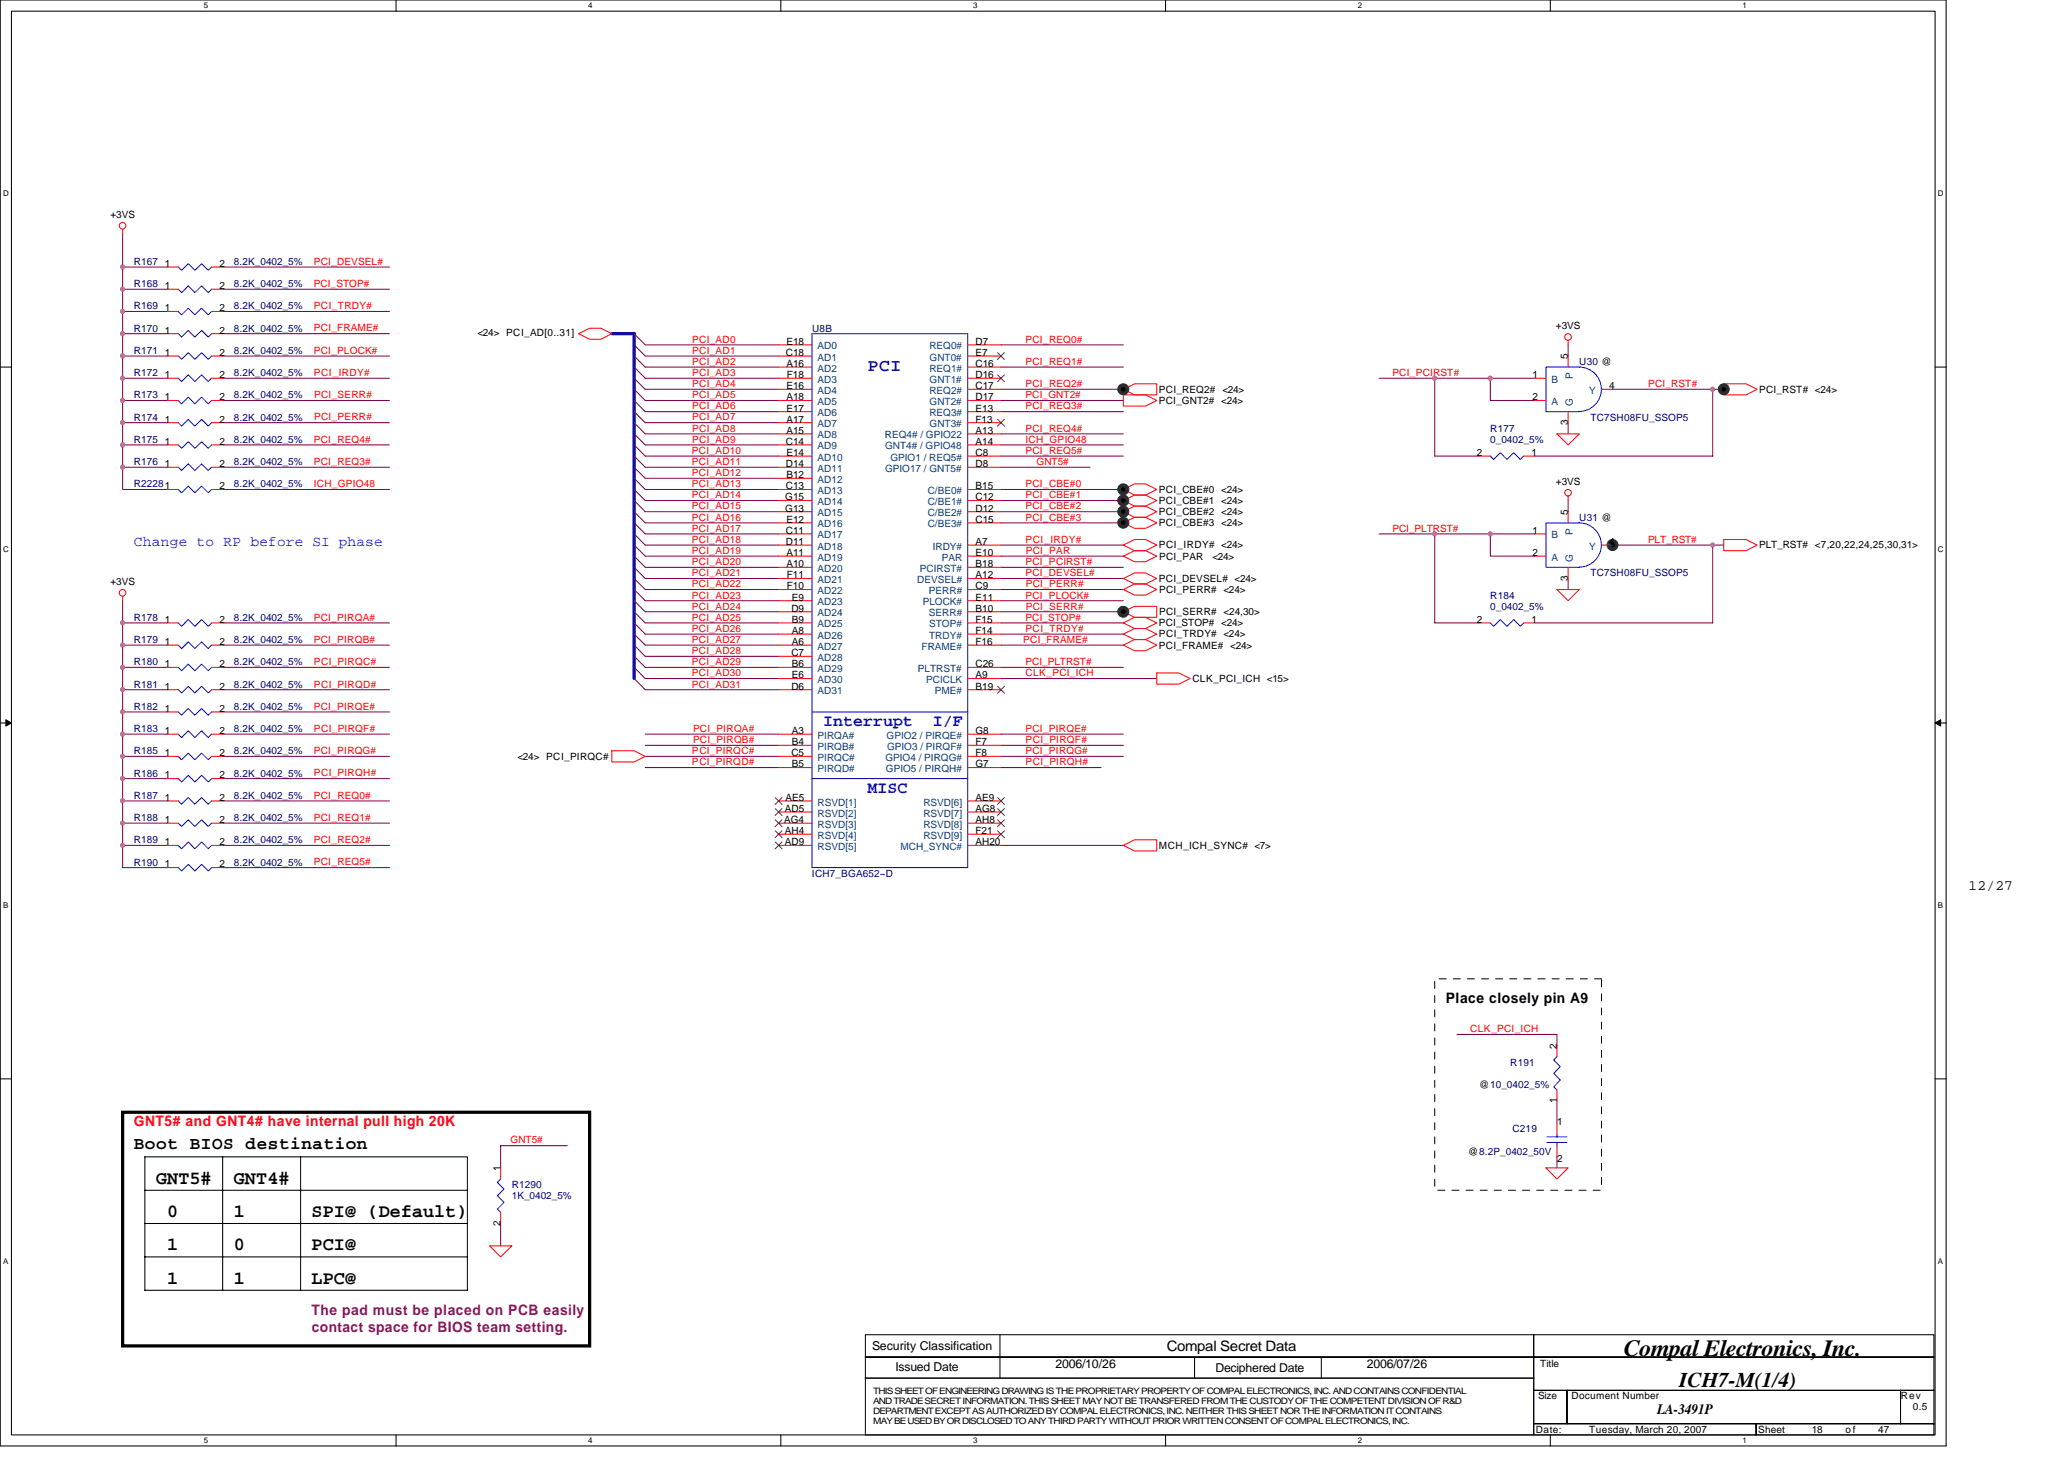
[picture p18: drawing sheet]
<svg xmlns="http://www.w3.org/2000/svg" width="297mm" height="210mm" viewBox="0 0 297 210" stroke-linecap="round" stroke-linejoin="round" font-family="sans-serif">
<defs><g id="words">
<text font-size="3.3" x="233.7" y="195.1">Compal Electronics, Inc.</text>
<text font-size="3" x="241.7" y="199.6">ICH7-M(1/4)</text>
<g font-size="2.7">
<text x="22.5" y="170.3">GNT5#</text>
<text x="33.7" y="170.3">GNT4#</text>
<text x="24" y="175.1">0</text>
<text x="24" y="179.9">1</text>
<text x="33.7" y="175.1">1</text>
<text x="33.7" y="179.9">0</text>
<text x="44.8" y="175.1">SPI@ (Default)</text>
<text x="44.8" y="179.9">PCI@</text>
<text x="24" y="184.7">1</text>
<text x="33.7" y="184.7">1</text>
<text x="44.8" y="184.7">LPC@</text>
</g>
<text font-size="2.5" fill="#00f" x="124.9" y="53.4">PCI</text>
<text font-size="2.5" x="19.3" y="165.4">Boot BIOS destination</text>
<g font-size="2.4" fill="#00f">
<text x="118.5" y="104.4">Interrupt</text>
<text x="134.3" y="104.4">I/F</text>
<text x="124.9" y="114">MISC</text>
</g>
<text font-size="2.1" fill="#00f" x="19.3" y="78.5">Change to RP before SI phase</text>
<g font-size="2.1">
<text x="283.3" y="128.1">12/27</text>
<text x="208.1" y="144.4">Place closely pin A9</text>
<text x="167.9" y="194.4">Compal Secret Data</text>
<text x="238.5" y="203.5">LA-3491P</text>
</g>
<text font-size="2.1" fill="#f00" x="19.3" y="161.9">GNT5# and GNT4# have internal pull high 20K</text>
<g font-size="2.1" fill="#800080">
<text x="44.8" y="189.2">The pad must be placed on PCB easily</text>
<text x="44.9" y="191.6">contact space for BIOS team setting.</text>
</g>
<g font-size="1.8">
<text x="125.5" y="194.2">Security Classification</text>
<text x="128.9" y="197.3">Issued Date</text>
<text x="151.9" y="196.8">2006/10/26</text>
<text x="174.9" y="197.4">Deciphered Date</text>
<text x="196.7" y="196.8">2006/07/26</text>
</g>
<g font-size="1.4">
<text x="15.9" y="31.4">+3VS</text>
<text x="23.7" y="41.6">1</text>
<text x="23.7" y="38.4">1</text>
<text x="31.6" y="41.6">2</text>
<text x="31.6" y="38.4">2</text>
<text x="23.7" y="48">1</text>
<text x="23.7" y="44.8">1</text>
<text x="31.6" y="48">2</text>
<text x="31.6" y="44.8">2</text>
<text x="223.9" y="47.4">+3VS</text>
<text x="23.7" y="51.2">1</text>
<text x="31.6" y="51.2">2</text>
<text x="68.7" y="48.3">&lt;24&gt; PCI_AD[0..31]</text>
<text x="113.1" y="51.2">C18</text>
<text x="113.2" y="49.6">E18</text>
<text x="113.2" y="52.8">A16</text>
<text x="140.4" y="49.6">D7</text>
<text x="140.4" y="52.8">C16</text>
<text x="140.4" y="51.2">E7</text>
<text x="225.7" y="51.7" transform="rotate(-90 225.7 51.7)">5</text>
<text x="23.7" y="54.4">1</text>
<text x="23.7" y="57.6">1</text>
<text x="31.6" y="54.4">2</text>
<text x="31.6" y="57.6">2</text>
<text x="113.2" y="56">E16</text>
<text x="113.2" y="57.6">A18</text>
<text x="113.2" y="59.2">E17</text>
<text x="113.2" y="54.4">F18</text>
<text x="140.4" y="56">C17</text>
<text x="140.4" y="59.2">E13</text>
<text x="140.4" y="54.4">D16</text>
<text x="140.4" y="57.6">D17</text>
<text x="166.8" y="58.1">PCI_GNT2# &lt;24&gt;</text>
<text x="166.8" y="56.5">PCI_REQ2# &lt;24&gt;</text>
<text x="220.6" y="54.4">1</text>
<text x="220.6" y="57.6">2</text>
<text x="231.6" y="56">4</text>
<text x="253.2" y="56.5">PCI_RST# &lt;24&gt;</text>
<text x="23.7" y="64">1</text>
<text x="23.7" y="60.8">1</text>
<text x="31.6" y="64">2</text>
<text x="31.6" y="60.8">2</text>
<text x="113.1" y="64">C14</text>
<text x="113.2" y="60.8">A17</text>
<text x="113.2" y="62.4">A15</text>
<text x="113.2" y="65.6">E14</text>
<text x="140.4" y="62.4">A13</text>
<text x="140.4" y="60.8">F13</text>
<text x="140.4" y="64">A14</text>
<text x="140.4" y="65.6">C8</text>
<text x="212.6" y="65.6">2</text>
<text x="220.4" y="65.6">1</text>
<text x="225.7" y="61.2" transform="rotate(-90 225.7 61.2)">3</text>
<text x="23.7" y="67.2">1</text>
<text x="31.6" y="70.4">2</text>
<text x="31.6" y="67.2">2</text>
<text x="113" y="72">G15</text>
<text x="113.1" y="67.2">D14</text>
<text x="113.1" y="70.4">C13</text>
<text x="113.2" y="68.8">B12</text>
<text x="140.4" y="67.2">D8</text>
<text x="140.4" y="70.4">B15</text>
<text x="140.4" y="72">C12</text>
<text x="166.8" y="70.9">PCI_CBE#0 &lt;24&gt;</text>
<text x="223.9" y="69.8">+3VS</text>
<text x="113" y="73.6">G13</text>
<text x="113.1" y="76.8">C11</text>
<text x="113.2" y="75.2">E12</text>
<text x="140.4" y="73.6">D12</text>
<text x="140.4" y="75.2">C15</text>
<text x="166.8" y="72.5">PCI_CBE#1 &lt;24&gt;</text>
<text x="166.8" y="74.1">PCI_CBE#2 &lt;24&gt;</text>
<text x="166.8" y="75.7">PCI_CBE#3 &lt;24&gt;</text>
<text x="220.6" y="76.8">1</text>
<text x="225.7" y="74.1" transform="rotate(-90 225.7 74.1)">5</text>
<text x="113.1" y="78.4">D11</text>
<text x="113.2" y="80">A11</text>
<text x="113.2" y="81.6">A10</text>
<text x="113.2" y="83.2">F11</text>
<text x="140.4" y="81.6">B18</text>
<text x="140.4" y="80">E10</text>
<text x="140.4" y="78.4">A7</text>
<text x="140.4" y="83.2">A12</text>
<text x="166.8" y="78.9">PCI_IRDY# &lt;24&gt;</text>
<text x="166.8" y="83.7">PCI_DEVSEL# &lt;24&gt;</text>
<text x="166.8" y="80.5">PCI_PAR</text>
<text x="174.5" y="80.5">&lt;24&gt;</text>
<text x="220.6" y="80">2</text>
<text x="225.7" y="83.5" transform="rotate(-90 225.7 83.5)">3</text>
<text x="231.6" y="78.4">4</text>
<text x="253.2" y="78.9">PLT_RST# &lt;7,20,22,24,25,30,31&gt;</text>
<text x="15.9" y="84.2">+3VS</text>
<text x="23.7" y="89.6">1</text>
<text x="31.6" y="89.6">2</text>
<text x="113.2" y="84.8">F10</text>
<text x="113.9" y="88">D9</text>
<text x="114" y="86.4">E9</text>
<text x="114" y="89.6">B9</text>
<text x="140.4" y="84.8">C9</text>
<text x="140.4" y="88">B10</text>
<text x="140.4" y="86.4">E11</text>
<text x="140.4" y="89.6">F15</text>
<text x="166.8" y="85.3">PCI_PERR# &lt;24&gt;</text>
<text x="166.8" y="88.5">PCI_SERR# &lt;24,30&gt;</text>
<text x="212.6" y="89.6">2</text>
<text x="220.4" y="89.6">1</text>
<text x="23.7" y="96">1</text>
<text x="23.7" y="92.8">1</text>
<text x="31.6" y="96">2</text>
<text x="31.6" y="92.8">2</text>
<text x="113.9" y="94.4">C7</text>
<text x="114" y="91.2">A8</text>
<text x="114" y="92.8">A6</text>
<text x="114" y="96">B6</text>
<text x="140.4" y="91.2">F14</text>
<text x="140.4" y="96">C26</text>
<text x="140.4" y="92.8">F16</text>
<text x="166.8" y="90.1">PCI_STOP# &lt;24&gt;</text>
<text x="166.8" y="91.7">PCI_TRDY# &lt;24&gt;</text>
<text x="166.8" y="93.3">PCI_FRAME# &lt;24&gt;</text>
<text x="23.7" y="99.2">1</text>
<text x="31.6" y="99.2">2</text>
<text x="113.9" y="99.2">D6</text>
<text x="114" y="97.6">E6</text>
<text x="140.4" y="99.2">B19</text>
<text x="140.4" y="97.6">A9</text>
<text x="171.6" y="98.1">CLK_PCI_ICH &lt;15&gt;</text>
<text x="23.7" y="102.4">1</text>
<text x="23.7" y="105.6">1</text>
<text x="31.6" y="102.4">2</text>
<text x="31.6" y="105.6">2</text>
<text x="114" y="105.6">A3</text>
<text x="114" y="107.2">B4</text>
<text x="140.4" y="107.2">F7</text>
<text x="140.4" y="105.6">G8</text>
<text x="23.7" y="108.8">1</text>
<text x="23.7" y="112">1</text>
<text x="31.6" y="108.8">2</text>
<text x="31.6" y="112">2</text>
<text x="74.5" y="109.3">&lt;24&gt; PCI_PIRQC#</text>
<text x="113.9" y="108.8">C5</text>
<text x="114" y="110.4">B5</text>
<text x="140.4" y="110.4">G7</text>
<text x="140.4" y="108.8">F8</text>
<text x="23.7" y="115.2">1</text>
<text x="23.7" y="118.4">1</text>
<text x="31.6" y="115.2">2</text>
<text x="31.6" y="118.4">2</text>
<text x="112.9" y="118.4">AG4</text>
<text x="112.9" y="120">AH4</text>
<text x="112.9" y="116.8">AD5</text>
<text x="113" y="115.2">AE5</text>
<text x="140.4" y="115.2">AE9</text>
<text x="140.4" y="116.8">AG8</text>
<text x="140.4" y="118.4">AH8</text>
<text x="140.4" y="120">F21</text>
<text x="23.7" y="124.8">1</text>
<text x="23.7" y="121.6">1</text>
<text x="31.6" y="124.8">2</text>
<text x="31.6" y="121.6">2</text>
<text x="112.9" y="121.6">AD9</text>
<text x="140.4" y="121.6">AH20</text>
<text x="166.8" y="122.1">MCH_ICH_SYNC# &lt;7&gt;</text>
<text x="224" y="150.9" transform="rotate(-90 224 150.9)">2</text>
<text x="212.9" y="156.5">@10_0402_5%</text>
<text x="224" y="158.7" transform="rotate(-90 224 158.7)">1</text>
<text x="224.1" y="161.8">1</text>
<text x="211.3" y="166.1">@8.2P_0402_50V</text>
<text x="224.1" y="167.2">2</text>
<text x="72" y="168.5" transform="rotate(-90 72 168.5)">1</text>
<text x="72" y="176.4" transform="rotate(-90 72 176.4)">2</text>
<text x="221.7" y="196.7">Title</text>
<text x="221.4" y="201.3">Size</text>
<text x="226.2" y="201.3">Document Number</text>
<text x="273.6" y="201.3">Rev</text>
<text x="275.3" y="202.9">0.5</text>
<text x="221" y="206.1">Date:</text>
<text x="228.7" y="206.1">Tuesday, March 20, 2007</text>
<text x="253" y="206.1">Sheet</text>
<text x="260.7" y="206.1">18</text>
<text x="265.6" y="206.1">of</text>
<text x="270.3" y="206.1">47</text>
</g>
<g font-size="1.4" fill="#000080">
<text x="19.3" y="41.3">R168</text>
<text x="19.3" y="38.1">R167</text>
<text x="33.7" y="41.3">8.2K_0402_5%</text>
<text x="33.7" y="38.1">8.2K_0402_5%</text>
<text x="19.3" y="47.7">R170</text>
<text x="19.3" y="44.5">R169</text>
<text x="33.7" y="47.7">8.2K_0402_5%</text>
<text x="33.7" y="44.5">8.2K_0402_5%</text>
<text x="116.9" y="47.7">U8B</text>
<text x="19.3" y="50.9">R171</text>
<text x="33.7" y="50.9">8.2K_0402_5%</text>
<text x="227.3" y="52.5">U30 @</text>
<text x="19.3" y="54.1">R172</text>
<text x="19.3" y="57.3">R173</text>
<text x="33.7" y="54.1">8.2K_0402_5%</text>
<text x="33.7" y="57.3">8.2K_0402_5%</text>
<text x="19.3" y="63.7">R175</text>
<text x="19.3" y="60.5">R174</text>
<text x="33.7" y="63.7">8.2K_0402_5%</text>
<text x="33.7" y="60.5">8.2K_0402_5%</text>
<text x="214.5" y="62.1">R177</text>
<text x="214.5" y="63.7">0_0402_5%</text>
<text x="228.9" y="60.5">TC7SH08FU_SSOP5</text>
<text x="19.3" y="70.1">R22281</text>
<text x="19.3" y="66.9">R176</text>
<text x="33.7" y="70.1">8.2K_0402_5%</text>
<text x="33.7" y="66.9">8.2K_0402_5%</text>
<text x="227.3" y="74.9">U31 @</text>
<text x="228.9" y="82.9">TC7SH08FU_SSOP5</text>
<text x="19.3" y="89.3">R178</text>
<text x="33.7" y="89.3">8.2K_0402_5%</text>
<text x="214.5" y="86.1">R184</text>
<text x="214.5" y="87.7">0_0402_5%</text>
<text x="19.3" y="95.7">R180</text>
<text x="19.3" y="92.5">R179</text>
<text x="33.7" y="95.7">8.2K_0402_5%</text>
<text x="33.7" y="92.5">8.2K_0402_5%</text>
<text x="19.3" y="98.9">R181</text>
<text x="33.7" y="98.9">8.2K_0402_5%</text>
<text x="19.3" y="102.1">R182</text>
<text x="19.3" y="105.3">R183</text>
<text x="33.7" y="102.1">8.2K_0402_5%</text>
<text x="33.7" y="105.3">8.2K_0402_5%</text>
<text x="19.3" y="108.5">R185</text>
<text x="19.3" y="111.7">R186</text>
<text x="33.7" y="108.5">8.2K_0402_5%</text>
<text x="33.7" y="111.7">8.2K_0402_5%</text>
<text x="19.3" y="114.9">R187</text>
<text x="19.3" y="118.1">R188</text>
<text x="33.7" y="114.9">8.2K_0402_5%</text>
<text x="33.7" y="118.1">8.2K_0402_5%</text>
<text x="19.3" y="124.5">R190</text>
<text x="19.3" y="121.3">R189</text>
<text x="33.7" y="124.5">8.2K_0402_5%</text>
<text x="33.7" y="121.3">8.2K_0402_5%</text>
<text x="116.9" y="126.1">ICH7_BGA652~D</text>
<text x="217.4" y="153.3">R191</text>
<text x="217.7" y="162.9">C219</text>
<text x="73.7" y="170.9">R1290</text>
<text x="73.7" y="172.5">1K_0402_5%</text>
</g>
<g font-size="1.4" fill="#f00">
<text x="45.2" y="38.1">PCI_DEVSEL#</text>
<text x="45.2" y="41.3">PCI_STOP#</text>
<text x="45.2" y="44.5">PCI_TRDY#</text>
<text x="45.2" y="47.7">PCI_FRAME#</text>
<text x="45.2" y="50.9">PCI_PLOCK#</text>
<text x="99.6" y="49.3">PCI_AD0</text>
<text x="99.6" y="50.9">PCI_AD1</text>
<text x="99.6" y="52.5">PCI_AD2</text>
<text x="147.6" y="52.5">PCI_REQ1#</text>
<text x="147.6" y="49.3">PCI_REQ0#</text>
<text x="45.2" y="54.1">PCI_IRDY#</text>
<text x="45.2" y="57.3">PCI_SERR#</text>
<text x="99.6" y="54.1">PCI_AD3</text>
<text x="99.6" y="55.7">PCI_AD4</text>
<text x="99.6" y="57.3">PCI_AD5</text>
<text x="99.6" y="58.9">PCI_AD6</text>
<text x="147.6" y="55.7">PCI_REQ2#</text>
<text x="147.6" y="57.3">PCI_GNT2#</text>
<text x="147.6" y="58.9">PCI_REQ3#</text>
<text x="200.4" y="54.1">PCI_PCIRST#</text>
<text x="237.2" y="55.7">PCI_RST#</text>
<text x="45.2" y="63.7">PCI_REQ4#</text>
<text x="45.2" y="60.5">PCI_PERR#</text>
<text x="99.6" y="65.3">PCI_AD10</text>
<text x="99.6" y="60.5">PCI_AD7</text>
<text x="99.6" y="62.1">PCI_AD8</text>
<text x="99.6" y="63.7">PCI_AD9</text>
<text x="147.6" y="65.3">PCI_REQ5#</text>
<text x="147.6" y="62.1">PCI_REQ4#</text>
<text x="147.6" y="63.7">ICH_GPIO48</text>
<text x="45.2" y="66.9">PCI_REQ3#</text>
<text x="45.2" y="70.1">ICH_GPIO48</text>
<text x="99.6" y="66.9">PCI_AD11</text>
<text x="99.6" y="71.7">PCI_AD14</text>
<text x="99.6" y="70.1">PCI_AD13</text>
<text x="99.6" y="68.5">PCI_AD12</text>
<text x="147.6" y="70.1">PCI_CBE#0</text>
<text x="147.6" y="71.7">PCI_CBE#1</text>
<text x="149.2" y="66.9">GNT5#</text>
<text x="99.6" y="73.3">PCI_AD15</text>
<text x="99.6" y="74.9">PCI_AD16</text>
<text x="99.6" y="76.5">PCI_AD17</text>
<text x="147.6" y="74.9">PCI_CBE#3</text>
<text x="147.6" y="73.3">PCI_CBE#2</text>
<text x="200.4" y="76.5">PCI_PLTRST#</text>
<text x="99.6" y="79.7">PCI_AD19</text>
<text x="99.6" y="78.1">PCI_AD18</text>
<text x="99.6" y="82.9">PCI_AD21</text>
<text x="99.6" y="81.3">PCI_AD20</text>
<text x="147.6" y="82.9">PCI_DEVSEL#</text>
<text x="147.6" y="81.3">PCI_PCIRST#</text>
<text x="147.6" y="78.1">PCI_IRDY#</text>
<text x="147.6" y="79.7">PCI_PAR</text>
<text x="237.2" y="78.1">PLT_RST#</text>
<text x="45.2" y="89.3">PCI_PIRQA#</text>
<text x="99.6" y="84.5">PCI_AD22</text>
<text x="99.6" y="86.1">PCI_AD23</text>
<text x="99.6" y="89.3">PCI_AD25</text>
<text x="99.6" y="87.7">PCI_AD24</text>
<text x="147.6" y="89.3">PCI_STOP#</text>
<text x="147.6" y="86.1">PCI_PLOCK#</text>
<text x="147.6" y="87.7">PCI_SERR#</text>
<text x="147.6" y="84.5">PCI_PERR#</text>
<text x="45.2" y="95.7">PCI_PIRQC#</text>
<text x="45.2" y="92.5">PCI_PIRQB#</text>
<text x="99.6" y="94.1">PCI_AD28</text>
<text x="99.6" y="95.7">PCI_AD29</text>
<text x="99.6" y="90.9">PCI_AD26</text>
<text x="99.6" y="92.5">PCI_AD27</text>
<text x="147.3" y="92.5">PCI_FRAME#</text>
<text x="147.6" y="90.9">PCI_TRDY#</text>
<text x="147.6" y="95.7">PCI_PLTRST#</text>
<text x="45.2" y="98.9">PCI_PIRQD#</text>
<text x="99.6" y="98.9">PCI_AD31</text>
<text x="99.6" y="97.3">PCI_AD30</text>
<text x="147.6" y="97.3">CLK_PCI_ICH</text>
<text x="45.2" y="105.3">PCI_PIRQF#</text>
<text x="45.2" y="102.1">PCI_PIRQE#</text>
<text x="99.7" y="106.9">PCI_PIRQB#</text>
<text x="99.7" y="105.3">PCI_PIRQA#</text>
<text x="147.6" y="106.9">PCI_PIRQF#</text>
<text x="147.6" y="105.3">PCI_PIRQE#</text>
<text x="45.2" y="111.7">PCI_PIRQH#</text>
<text x="45.2" y="108.5">PCI_PIRQG#</text>
<text x="99.6" y="108.5">PCI_PIRQC#</text>
<text x="99.6" y="110.1">PCI_PIRQD#</text>
<text x="147.6" y="108.5">PCI_PIRQG#</text>
<text x="147.6" y="110.1">PCI_PIRQH#</text>
<text x="45.2" y="114.9">PCI_REQ0#</text>
<text x="45.2" y="118.1">PCI_REQ1#</text>
<text x="45.2" y="121.3">PCI_REQ2#</text>
<text x="45.2" y="124.5">PCI_REQ5#</text>
<text x="211.6" y="148.5">CLK_PCI_ICH</text>
<text x="73.5" y="164.5">GNT5#</text>
</g>
<g font-size="1.4" fill="#004080">
<text x="117.7" y="50.3">AD0</text>
<text x="117.7" y="51.9">AD1</text>
<text x="117.7" y="53.5">AD2</text>
<text x="133.7" y="50.3">REQ0#</text>
<text x="133.7" y="53.5">REQ1#</text>
<text x="133.8" y="51.9">GNT0#</text>
<text x="117.7" y="55.1">AD3</text>
<text x="117.7" y="56.7">AD4</text>
<text x="117.7" y="58.3">AD5</text>
<text x="117.7" y="59.9">AD6</text>
<text x="133.7" y="56.7">REQ2#</text>
<text x="133.7" y="59.9">REQ3#</text>
<text x="133.8" y="55.1">GNT1#</text>
<text x="133.8" y="58.3">GNT2#</text>
<text x="223.3" y="55.1">B</text>
<text x="223.3" y="58.3">A</text>
<text x="226.4" y="58.4" transform="rotate(-90 226.4 58.4)">G</text>
<text x="226.4" y="54.6" transform="rotate(-90 226.4 54.6)">P</text>
<text x="228.7" y="56.7">Y</text>
<text x="117.7" y="61.5">AD7</text>
<text x="117.7" y="63.1">AD8</text>
<text x="117.7" y="64.7">AD9</text>
<text x="127.3" y="63.1">REQ4# / GPIO22</text>
<text x="127.4" y="64.7">GNT4# / GPIO48</text>
<text x="133.8" y="61.5">GNT3#</text>
<text x="117.7" y="66.3">AD10</text>
<text x="117.7" y="67.9">AD11</text>
<text x="117.7" y="69.5">AD12</text>
<text x="117.7" y="71.1">AD13</text>
<text x="127.4" y="67.9">GPIO17 / GNT5#</text>
<text x="128.1" y="66.3">GPIO1 / REQ5#</text>
<text x="133.5" y="71.1">C/BE0#</text>
<text x="117.7" y="72.7">AD14</text>
<text x="117.7" y="74.3">AD15</text>
<text x="117.7" y="75.9">AD16</text>
<text x="117.7" y="77.5">AD17</text>
<text x="133.5" y="72.7">C/BE1#</text>
<text x="133.5" y="74.3">C/BE2#</text>
<text x="133.5" y="75.9">C/BE3#</text>
<text x="223.3" y="77.5">B</text>
<text x="226.4" y="77" transform="rotate(-90 226.4 77)">P</text>
<text x="117.7" y="79.1">AD18</text>
<text x="117.7" y="80.7">AD19</text>
<text x="117.7" y="82.3">AD20</text>
<text x="117.7" y="83.9">AD21</text>
<text x="132" y="83.9">DEVSEL#</text>
<text x="132.4" y="82.3">PCIRST#</text>
<text x="134.2" y="79.1">IRDY#</text>
<text x="135.5" y="80.7">PAR</text>
<text x="223.3" y="80.7">A</text>
<text x="226.4" y="80.8" transform="rotate(-90 226.4 80.8)">G</text>
<text x="228.7" y="79.1">Y</text>
<text x="117.7" y="85.5">AD22</text>
<text x="117.7" y="87.1">AD23</text>
<text x="117.7" y="88.7">AD24</text>
<text x="132.8" y="87.1">PLOCK#</text>
<text x="133.7" y="85.5">PERR#</text>
<text x="133.7" y="88.7">SERR#</text>
<text x="117.7" y="90.3">AD25</text>
<text x="117.7" y="91.9">AD26</text>
<text x="117.7" y="93.5">AD27</text>
<text x="117.7" y="95.1">AD28</text>
<text x="132.6" y="93.5">FRAME#</text>
<text x="133.7" y="91.9">TRDY#</text>
<text x="133.7" y="90.3">STOP#</text>
<text x="117.7" y="96.7">AD29</text>
<text x="117.7" y="98.3">AD30</text>
<text x="117.7" y="99.9">AD31</text>
<text x="132.1" y="96.7">PLTRST#</text>
<text x="133.3" y="98.3">PCICLK</text>
<text x="134.6" y="99.9">PME#</text>
<text x="117.7" y="106.3">PIRQA#</text>
<text x="117.7" y="107.9">PIRQB#</text>
<text x="127.6" y="106.3">GPIO2 / PIRQE#</text>
<text x="127.7" y="107.9">GPIO3 / PIRQF#</text>
<text x="117.7" y="109.5">PIRQC#</text>
<text x="117.7" y="111.1">PIRQD#</text>
<text x="127.4" y="109.5">GPIO4 / PIRQG#</text>
<text x="127.5" y="111.1">GPIO5 / PIRQH#</text>
<text x="117.7" y="117.5">RSVD[2]</text>
<text x="117.7" y="119.1">RSVD[3]</text>
<text x="117.7" y="115.9">RSVD[1]</text>
<text x="132.9" y="115.9">RSVD[6]</text>
<text x="132.9" y="117.5">RSVD[7]</text>
<text x="132.9" y="119.1">RSVD[8]</text>
<text x="117.7" y="120.7">RSVD[4]</text>
<text x="117.7" y="122.3">RSVD[5]</text>
<text x="129.6" y="122.3">MCH_SYNC#</text>
<text x="132.9" y="120.7">RSVD[9]</text>
</g>
<g font-size="1.3">
<text x="125.7" y="200.5">THIS SHEET OF ENGINEERING DRAWING IS THE PROPRIETARY PROPERTY OF COMPAL ELECTRONICS, INC. AND CONTAINS CONFIDENTIAL</text>
<text x="125.7" y="202">AND TRADE SECRET INFORMATION. THIS SHEET MAY NOT BE TRANSFERED FROM THE CUSTODY OF THE COMPETENT DIVISION OF R&amp;D</text>
<text x="125.7" y="203.5">DEPARTMENT EXCEPT AS AUTHORIZED BY COMPAL ELECTRONICS, INC. NEITHER THIS SHEET NOR THE INFORMATION IT CONTAINS</text>
<text x="125.7" y="204.9">MAY BE USED BY OR DISCLOSED TO ANY THIRD PARTY WITHOUT PRIOR WRITTEN CONSENT OF COMPAL ELECTRONICS, INC.</text>
</g>
<g font-size="1.1">
<text x="29.3" y="1.2">5</text>
<text x="84.7" y="1.2">4</text>
<text x="140" y="1.2">3</text>
<text x="195.4" y="1.2">2</text>
<text x="250.8" y="1.2">1</text>
<text x=".4" y="28.2">D</text>
<text x="278.9" y="28.2">D</text>
<text x=".4" y="79.4">C</text>
<text x="278.9" y="79.4">C</text>
<text x=".4" y="130.6">B</text>
<text x="278.9" y="130.6">B</text>
<text x=".4" y="181.8">A</text>
<text x="278.9" y="181.8">A</text>
<text x="29.3" y="207.6">5</text>
<text x="84.7" y="207.6">4</text>
<text x="140" y="207.6">3</text>
<text x="195.4" y="207.6">2</text>
<text x="250.8" y="207.6">1</text>
</g>
</g></defs>
<path d="M0 0h280.1v208h-280.1zM1.6 1.6h276.9v204.8h-276.9z" fill="none" stroke="#000" stroke-width=".15"/>
<g fill="#fff">
<path d="M29.3 .2h.6v1.2h-.6z"/>
<path d="M29.3 206.6h.6v1.3h-.6z"/>
</g>
<path d="M57 0v1.6M57 206.4v1.6" fill="none" stroke="#000" stroke-width=".15"/>
<g fill="#fff">
<path d="M84.7 .2h.6v1.2h-.6z"/>
<path d="M84.7 206.6h.6v1.3h-.6z"/>
</g>
<path d="M112.4 0v1.6M112.4 206.4v1.6" fill="none" stroke="#000" stroke-width=".15"/>
<g fill="#fff">
<path d="M140 .2h.6v1.2h-.6z"/>
<path d="M140 206.6h.6v1.3h-.6z"/>
</g>
<path d="M167.7 0v1.6M167.7 206.4v1.6" fill="none" stroke="#000" stroke-width=".15"/>
<g fill="#fff">
<path d="M195.4 .2h.6v1.2h-.6z"/>
<path d="M195.4 206.6h.6v1.3h-.6z"/>
</g>
<path d="M223.1 0v1.6M223.1 206.4v1.6" fill="none" stroke="#000" stroke-width=".15"/>
<g fill="#fff">
<path d="M250.8 .2h.6v1.2h-.6z"/>
<path d="M250.8 206.6h.6v1.3h-.6z"/>
<path d="M.4 27.2h.8v1.3h-.8z"/>
<path d="M278.9 27.2h.8v1.3h-.8z"/>
<path d="M.4 78.4h.8v1.3h-.8z"/>
<path d="M278.9 78.4h.8v1.3h-.8z"/>
</g>
<path d="M0 52.8h1.6M278.5 52.8h1.6" fill="none" stroke="#000" stroke-width=".15"/>
<g fill="#fff">
<path d="M.4 129.6h.8v1.3h-.8z"/>
<path d="M278.9 129.6h.7v1.3h-.7z"/>
</g>
<path d="M0 104h1.6M278.5 104h1.6" fill="none" stroke="#000" stroke-width=".15"/>
<path d="M.8 103.5l.8 .5-.8 .5zM278.5 104l.8-.5v1z" fill="#000" stroke="#000" stroke-width=".14"/>
<g fill="#fff">
<path d="M.4 180.8h.8v1.3h-.8z"/>
<path d="M278.9 180.8h.7v1.3h-.7z"/>
</g>
<g fill="none" stroke="#000" stroke-width=".15">
<path d="M0 155.2h1.6M278.5 155.2h1.6M20.8 166.4h46.5v19.2h-46.5zM20.8 171.2h46.5M20.8 176h46.5M32 166.4v19.2M43.3 166.4v19.2M20.8 180.8h46.5M124.5 192h96.2v3.2h-96.2zM124.5 195.2h96.2v3.1h-96.2zM124.5 198.3h96.2v8.1h-96.2zM143.9 192v6.3"/>
<path d="M171.9 195.2v3.1M190.2 195.2v3.1M220.7 192h57.6v3.2h-57.6zM220.7 195.2h57.6v4.8h-57.6zM220.7 200h4.8v4.8h-4.8zM220.7 204.8h32v1.6h-32zM225.5 200h48v4.8h-48zM252.7 204.8h25.6v1.6h-25.6zM273.5 200h4.8v4.8h-4.8z"/>
</g>
<g fill="none" stroke="#800040" stroke-width=".15">
<path d="M17.6 38.4h6.4M17.6 33.6v27.2M32 38.4h24M17.6 51.2h6.4M17.6 54.4h6.4M17.6 57.6h6.4M17.6 44.8h6.4M17.6 41.6h6.4M17.6 48h6.4M32 51.2h24M32 54.4h24M32 57.6h24"/>
<path d="M32 44.8h24M32 41.6h24M32 48h24M91.3 52.8l1.6 1.6h19.2M91.3 57.6l1.6 1.6h19.2M91.3 51.2l1.6 1.6h19.2M91.3 59.2l1.6 1.6h19.2M91.3 56l1.6 1.6h19.2M91.3 54.4l1.6 1.6h19.2M91.3 49.6l1.6 1.6h19.2M91.3 48l1.6 1.6h19.2M144.1 56h17.6"/>
<path d="M144.1 52.8h17.6M144.1 49.6h17.6M144.1 57.6h17.6M144.1 59.2h17.6M198.5 54.4h8v11.2h6.4M206.5 54.4h14.4M214.5 54.4v3.2h6.4M225.7 49.6v1.6M232.1 56h16M246.5 56v9.6h-25.6M17.6 60.8v3.2h6.4M17.6 64v3.2h6.4"/>
<path d="M17.6 67.2v3.2h6.4M17.6 60.8h6.4M32 70.4h24M32 60.8h24M32 64h24M32 67.2h24M91.3 76.8l1.6 1.6h19.2M91.3 70.4l1.6 1.6h19.2M91.3 72l1.6 1.6h19.2M91.3 67.2l1.6 1.6h19.2M91.3 68.8l1.6 1.6h19.2M91.3 75.2l1.6 1.6h19.2"/>
<path d="M91.3 65.6l1.6 1.6h19.2M91.3 78.4l1.6 1.6h19.2M91.3 64l1.6 1.6h19.2M91.3 73.6l1.6 1.6h19.2M91.3 60.8l1.6 1.6h19.2M91.3 62.4l1.6 1.6h19.2M144.1 70.4h17.6M144.1 72h17.6M144.1 75.2h17.6M144.1 78.4h17.6M144.1 73.6h17.6M144.1 62.4h17.6"/>
<path d="M144.1 64h17.6M144.1 67.2h12.8M144.1 65.6h17.6M198.5 76.8h22.4M206.5 76.8v12.8h6.4M214.5 76.8v3.2h6.4M225.7 60.8v1.6M225.7 72v1.6M232.1 78.4h16M246.5 78.4v11.2h-25.6M17.6 89.6h6.4M17.6 92.8h6.4"/>
<path d="M17.6 96h6.4M17.6 99.2h6.4M17.6 86.4v19.2M32 89.6h24M32 92.8h24M32 96h24M32 99.2h24M91.3 86.4l1.6 1.6h19.2M91.3 84.8l1.6 1.6h19.2M91.3 81.6l1.6 1.6h19.2M91.3 94.4l1.6 1.6h19.2M91.3 88l1.6 1.6h19.2"/>
<path d="M91.3 83.2l1.6 1.6h19.2M91.3 80l1.6 1.6h19.2M91.3 91.2l1.6 1.6h19.2M91.3 96l1.6 1.6h19.2M91.3 97.6l1.6 1.6h19.2M91.3 89.6l1.6 1.6h19.2M91.3 92.8l1.6 1.6h19.2M144.1 88h17.6M144.1 83.2h17.6M144.1 81.6h17.6M144.1 84.8h17.6M144.1 89.6h17.6"/>
<path d="M144.1 92.8h17.6M144.1 86.4h17.6M144.1 80h17.6M144.1 91.2h17.6M144.1 96h17.6M144.1 97.6h22.4M225.7 83.2v1.6M17.6 105.6v3.2h6.4M17.6 105.6h6.4M17.6 108.8v16h6.4M17.6 112h6.4M17.6 102.4h6.4"/>
<path d="M17.6 115.2h6.4M17.6 118.4h6.4M32 108.8h24M32 105.6h24M32 112h24M32 102.4h24M32 115.2h24M32 118.4h24M92.9 108.8h19.2M92.9 107.2h19.2M92.9 105.6h19.2M92.9 110.4h19.2"/>
<path d="M144.1 108.8h17.6M144.1 107.2h17.6M144.1 105.6h17.6M144.1 110.4h14.4M17.6 121.6h6.4M32 124.8h24M32 121.6h24M144.1 121.6h17.6M209.7 148.8h14.4v1.6M224.1 158.4v3.2M72 176v3.2M81.7 164.8h-9.7v3.2"/>
<path d="M224.1 166.4v1.6"/>
</g>
<path d="M88.1 48h3.2v49.6" fill="none" stroke="#00f" stroke-width=".47"/>
<g fill="none" stroke="#f00" stroke-width=".15">
<path d="M17.6 33v.6M24 38.4h1.7M30.5 38.4h1.5M24 41.6h1.7M24 48h1.7M24 51.2h1.7M24 54.4h1.7M24 57.6h1.7M24 44.8h1.7M30.5 41.6h1.5M30.5 48h1.5M30.5 51.2h1.5"/>
<path d="M30.5 54.4h1.5M30.5 57.6h1.5M30.5 44.8h1.5M83.3 48l1.6-.8h1.6l1.6 .8-1.6 .8h-1.6zM112.1 51.2h4.8M112.1 54.4h4.8M112.1 49.6h4.8M112.1 52.8h4.8M112.1 56h4.8M112.1 57.6h4.8M112.1 59.2h4.8M139.3 51.2h4.8"/>
<path d="M139.3 54.4h4.8M139.3 49.6h4.8M139.3 52.8h4.8M139.3 56h4.8M139.3 57.6h4.8M139.3 59.2h4.8M161.7 56.8h3.2l1.6 .8-1.6 .8h-3.2zM161.7 56l1.6-.8h3.2v1.6h-3.2zM220.9 54.4h1.6M220.9 57.6h1.6M225.7 49v.6M225.7 51.2v1.6"/>
<path d="M225.7 59.2v1.6M230.5 56h1.6M248.1 55.2h3.2l1.6 .8-1.6 .8h-3.2zM24 70.4h1.7M24 67.2h1.7M24 60.8h1.7M24 64h1.7M30.5 70.4h1.5M30.5 67.2h1.5M30.5 60.8h1.5M30.5 64h1.5M112.1 70.4h4.8"/>
<path d="M112.1 76.8h4.8M112.1 78.4h4.8M112.1 67.2h4.8M112.1 65.6h4.8M112.1 72h4.8M112.1 73.6h4.8M112.1 75.2h4.8M112.1 60.8h4.8M112.1 62.4h4.8M112.1 64h4.8M112.1 68.8h4.8M139.3 70.4h4.8"/>
<path d="M139.3 78.4h4.8M139.3 67.2h4.8M139.3 65.6h4.8M139.3 72h4.8M139.3 73.6h4.8M139.3 75.2h4.8M139.3 60.8h4.8M139.3 62.4h4.8M139.3 64h4.8M161.7 70.4l1.6-.8h1.6l1.6 .8-1.6 .8h-1.6zM161.7 72l1.6-.8h1.6l1.6 .8-1.6 .8h-1.6zM161.7 73.6l1.6-.8h1.6l1.6 .8-1.6 .8h-1.6z"/>
<path d="M161.7 75.2l1.6-.8h1.6l1.6 .8-1.6 .8h-1.6zM161.7 78.4l1.6-.8h1.6l1.6 .8-1.6 .8h-1.6zM212.9 65.6h1.6M219.3 65.6h1.6M220.9 76.8h1.6M224.1 62.4h3.2l-1.6 1.6zM225.7 71.4v.6M225.7 73.6v1.6M230.5 78.4h1.6M248.1 77.6h3.2l1.6 .8-1.6 .8h-3.2zM17.6 85.8v.6M24 96h1.7"/>
<path d="M24 89.6h1.7M24 92.8h1.7M24 99.2h1.7M30.5 96h1.5M30.5 89.6h1.5M30.5 92.8h1.5M30.5 99.2h1.5M112.1 96h4.8M112.1 89.6h4.8M112.1 80h4.8M112.1 92.8h4.8M112.1 91.2h4.8"/>
<path d="M112.1 81.6h4.8M112.1 83.2h4.8M112.1 84.8h4.8M112.1 86.4h4.8M112.1 88h4.8M112.1 94.4h4.8M112.1 97.6h4.8M112.1 99.2h4.8M139.3 96h4.8M139.3 89.6h4.8M139.3 80h4.8M139.3 92.8h4.8"/>
<path d="M139.3 91.2h4.8M139.3 81.6h4.8M139.3 83.2h4.8M139.3 84.8h4.8M139.3 86.4h4.8M139.3 88h4.8M139.3 97.6h4.8M139.3 99.2h4.8M161.7 80l1.6-.8h1.6l1.6 .8-1.6 .8h-1.6zM161.7 83.2l1.6-.8h1.6l1.6 .8-1.6 .8h-1.6zM161.7 84.8l1.6-.8h1.6l1.6 .8-1.6 .8h-1.6zM161.7 89.6l1.6-.8h1.6l1.6 .8-1.6 .8h-1.6z"/>
<path d="M161.7 91.2l1.6-.8h1.6l1.6 .8-1.6 .8h-1.6zM161.7 92.8l1.6-.8h1.6l1.6 .8-1.6 .8h-1.6zM161.7 88l1.6-.8h3.2v1.6h-3.2zM166.5 96.8h3.2l1.6 .8-1.6 .8h-3.2zM212.9 89.6h1.6M219.3 89.6h1.6M220.9 80h1.6M224.1 84.8h3.2l-1.6 1.6zM225.7 81.6v1.6M24 108.8h1.7M24 112h1.7M24 115.2h1.7"/>
<path d="M24 102.4h1.7M24 105.6h1.7M24 118.4h1.7M30.5 108.8h1.5M30.5 112h1.5M30.5 115.2h1.5M30.5 102.4h1.5M30.5 105.6h1.5M30.5 118.4h1.5M88.1 108h3.2l1.6 .8-1.6 .8h-3.2zM112.1 108.8h4.8M112.1 115.2h4.8"/>
<path d="M112.1 105.6h4.8M112.1 107.2h4.8M112.1 110.4h4.8M112.1 116.8h4.8M112.1 118.4h4.8M139.3 108.8h4.8M139.3 115.2h4.8M139.3 105.6h4.8M139.3 107.2h4.8M139.3 110.4h4.8M139.3 116.8h4.8M139.3 118.4h4.8"/>
<path d="M24 124.8h1.7M24 121.6h1.7M30.5 124.8h1.5M30.5 121.6h1.5M112.1 121.6h4.8M112.1 120h4.8M139.3 121.6h4.8M139.3 120h4.8M161.7 121.6l1.6-.8h3.2v1.6h-3.2zM224.1 150.4v1.6M224.1 156.8v1.6M70.5 179.2h3.2l-1.7 1.6z"/>
<path d="M72 168v1.6M72 174.4v1.6M222.5 168h3.2l-1.6 1.6zM224.1 161.6v1.6M224.1 164.8v1.6"/>
<circle cx="17.6" cy="32.5" r=".48"/>
<circle cx="225.7" cy="48.5" r=".48"/>
<circle cx="225.7" cy="70.9" r=".47"/>
<circle cx="17.6" cy="85.3" r=".48"/>
</g>
<g fill="#008000" stroke="#008000" stroke-width=".15">
<circle cx="161.7" cy="73.6" r=".8"/>
<circle cx="248.1" cy="56" r=".78"/>
<circle cx="161.7" cy="70.4" r=".8"/>
<circle cx="161.7" cy="56" r=".79"/>
<circle cx="161.7" cy="75.2" r=".79"/>
<circle cx="161.7" cy="72" r=".79"/>
<circle cx="161.7" cy="88" r=".79"/>
<circle cx="232.1" cy="78.4" r=".79"/>
</g>
<g fill="#000" stroke="#008000" stroke-width=".15">
<circle cx="161.7" cy="56" r=".41"/>
<circle cx="248.1" cy="56" r=".4"/>
<circle cx="161.7" cy="73.6" r=".39"/>
<circle cx="161.7" cy="70.4" r=".39"/>
<circle cx="161.7" cy="75.2" r=".41"/>
<circle cx="161.7" cy="72" r=".41"/>
<circle cx="232.1" cy="78.4" r=".39"/>
<circle cx="161.7" cy="88" r=".41"/>
</g>
<path d="M206.5 140.8h24v30.4h-24z" fill="none" stroke="#000" stroke-width=".14" stroke-dasharray="1 1 1 1 1 1 1 1"/>
<path d="M17.6 160h67.3v33.6h-67.3z" fill="none" stroke="#000" stroke-width=".47"/>
<g fill="none" stroke="#00f" stroke-width=".15">
<path d="M25.7 38.4l.4 .5 1-1 .9 1 1-1 1 1 .5-.5M25.7 41.6l.4 .5 1-1 .9 1 1-1 1 1 .5-.5M25.7 48l.4 .5 1-1 .9 1 1-1 1 1 .5-.5M25.7 51.2l.4 .5 1-1 .9 1 1-1 1 1 .5-.5M25.7 54.4l.4 .5 1-1 .9 1 1-1 1 1 .5-.5M25.7 44.8l.4 .5 1-1 .9 1 1-1 1 1 .5-.5M25.7 57.6l.4 .5 1-1 .9 1 1-1 1 1 .5-.5M116.9 48h22.4v76.8h-22.4zM222.5 52.8h4.8a3.2 3.2 0 0 1 3.2 3.2 3.2 3.2 0 0 1-3.2 3.2h-4.8zM25.7 70.4l.4 .5 1-1 .9 1 1-1 1 1 .5-.5M25.7 67.2l.4 .5 1-1 .9 1 1-1 1 1 .5-.5M25.7 64l.4 .5 1-1 .9 1 1-1 1 1 .5-.5"/>
<path d="M25.7 60.8l.4 .5 1-1 .9 1 1-1 1 1 .5-.5M214.5 65.6l.4 .5 1-1 1 1 .9-1 1 1 .5-.5M25.7 96l.4 .5 1-1 .9 1 1-1 1 1 .5-.5M25.7 89.6l.4 .5 1-1 .9 1 1-1 1 1 .5-.5M25.7 99.2l.4 .5 1-1 .9 1 1-1 1 1 .5-.5M25.7 92.8l.4 .5 1-.9 .9 .9 1-.9 1 .9 .5-.5M214.5 89.6l.4 .5 1-1 1 1 .9-1 1 1 .5-.5M227.3 81.6a3.2 3.2 0 0 0 3.2-3.2 3.2 3.2 0 0 0-3.2-3.2h-4.8v6.4h4.8M25.7 108.8l.4 .5 1-.9 .9 .9 1-.9 1 .9 .5-.5M25.7 112l.4 .5 1-1 .9 1 1-1 1 1 .5-.5M25.7 115.2l.4 .5 1-1 .9 1 1-1 1 1 .5-.5M25.7 102.4l.4 .5 1-1 .9 1 1-1 1 1 .5-.5"/>
<path d="M25.7 105.6l.4 .5 1-1 .9 1 1-1 1 1 .5-.5M25.7 118.4l.4 .5 1-1 .9 1 1-1 1 1 .5-.5M116.9 102.4h22.4M116.9 112h22.4M25.7 124.8l.4 .5 1-.9 .9 .9 1-.9 1 .9 .5-.5M25.7 121.6l.4 .5 1-1 .9 1 1-1 1 1 .5-.5M224.1 152l-.5 .5 1 1-1 .9 1 1-1 1 .5 .4M72 169.6l-.4 .5 .9 1-.9 .9 .9 1-.9 .9 .4 .5M222.6 164.4h2.9M222.6 163.6h2.9M224.1 163.2v.4M224.1 164.4v.4"/>
</g>
<g fill="none" stroke="#804000" stroke-width=".14">
<path d="M143.6 50.7l1 1M143.6 53.9l1 1M144.5 50.7l-1 1M144.5 53.9l-1 1M143.6 60.3l1 1M144.5 60.3l-1 1M143.6 98.7l1 1M144.5 98.7l-1 1M111.6 119.5l1 1M111.6 116.3l1 1M111.6 117.9l1 1M111.6 114.7l1 1"/>
<path d="M112.5 119.5l-1 1M112.5 116.3l-1 1M112.5 117.9l-1 1M112.5 114.7l-1 1M143.6 114.7l1 1M143.6 116.3l1 1M143.6 117.9l1 1M143.6 119.5l1 1M144.5 114.7l-1 1M144.5 116.3l-1 1M144.5 117.9l-1 1M144.5 119.5l-1 1"/>
<path d="M111.6 121.1l1 1M112.5 121.1l-1 1"/>
</g>
<g fill="#f0f" stroke="#f0f" stroke-width=".15">
<circle cx="246.5" cy="56" r=".32"/>
<circle cx="17.6" cy="38.4" r=".31"/>
<circle cx="17.6" cy="96" r=".32"/>
<circle cx="17.6" cy="99.2" r=".32"/>
<circle cx="17.6" cy="102.4" r=".31"/>
<circle cx="17.6" cy="112" r=".32"/>
<circle cx="17.6" cy="89.6" r=".31"/>
<circle cx="17.6" cy="108.8" r=".31"/>
<circle cx="17.6" cy="121.6" r=".31"/>
<circle cx="17.6" cy="41.6" r=".31"/>
<circle cx="17.6" cy="44.8" r=".31"/>
<circle cx="17.6" cy="48" r=".32"/>
<circle cx="17.6" cy="60.8" r=".31"/>
<circle cx="17.6" cy="64" r=".32"/>
<circle cx="17.6" cy="67.2" r=".32"/>
<circle cx="17.6" cy="115.2" r=".32"/>
<circle cx="17.6" cy="92.8" r=".31"/>
<circle cx="17.6" cy="105.6" r=".31"/>
<circle cx="17.6" cy="118.4" r=".31"/>
<circle cx="214.5" cy="54.4" r=".31"/>
<circle cx="214.5" cy="76.8" r=".31"/>
<circle cx="246.5" cy="78.4" r=".31"/>
<circle cx="17.6" cy="51.2" r=".32"/>
<circle cx="17.6" cy="54.4" r=".31"/>
<circle cx="17.6" cy="57.6" r=".31"/>
<circle cx="206.5" cy="76.8" r=".31"/>
<circle cx="206.5" cy="54.4" r=".31"/>
</g>
<use href="#words"/>
</svg>
